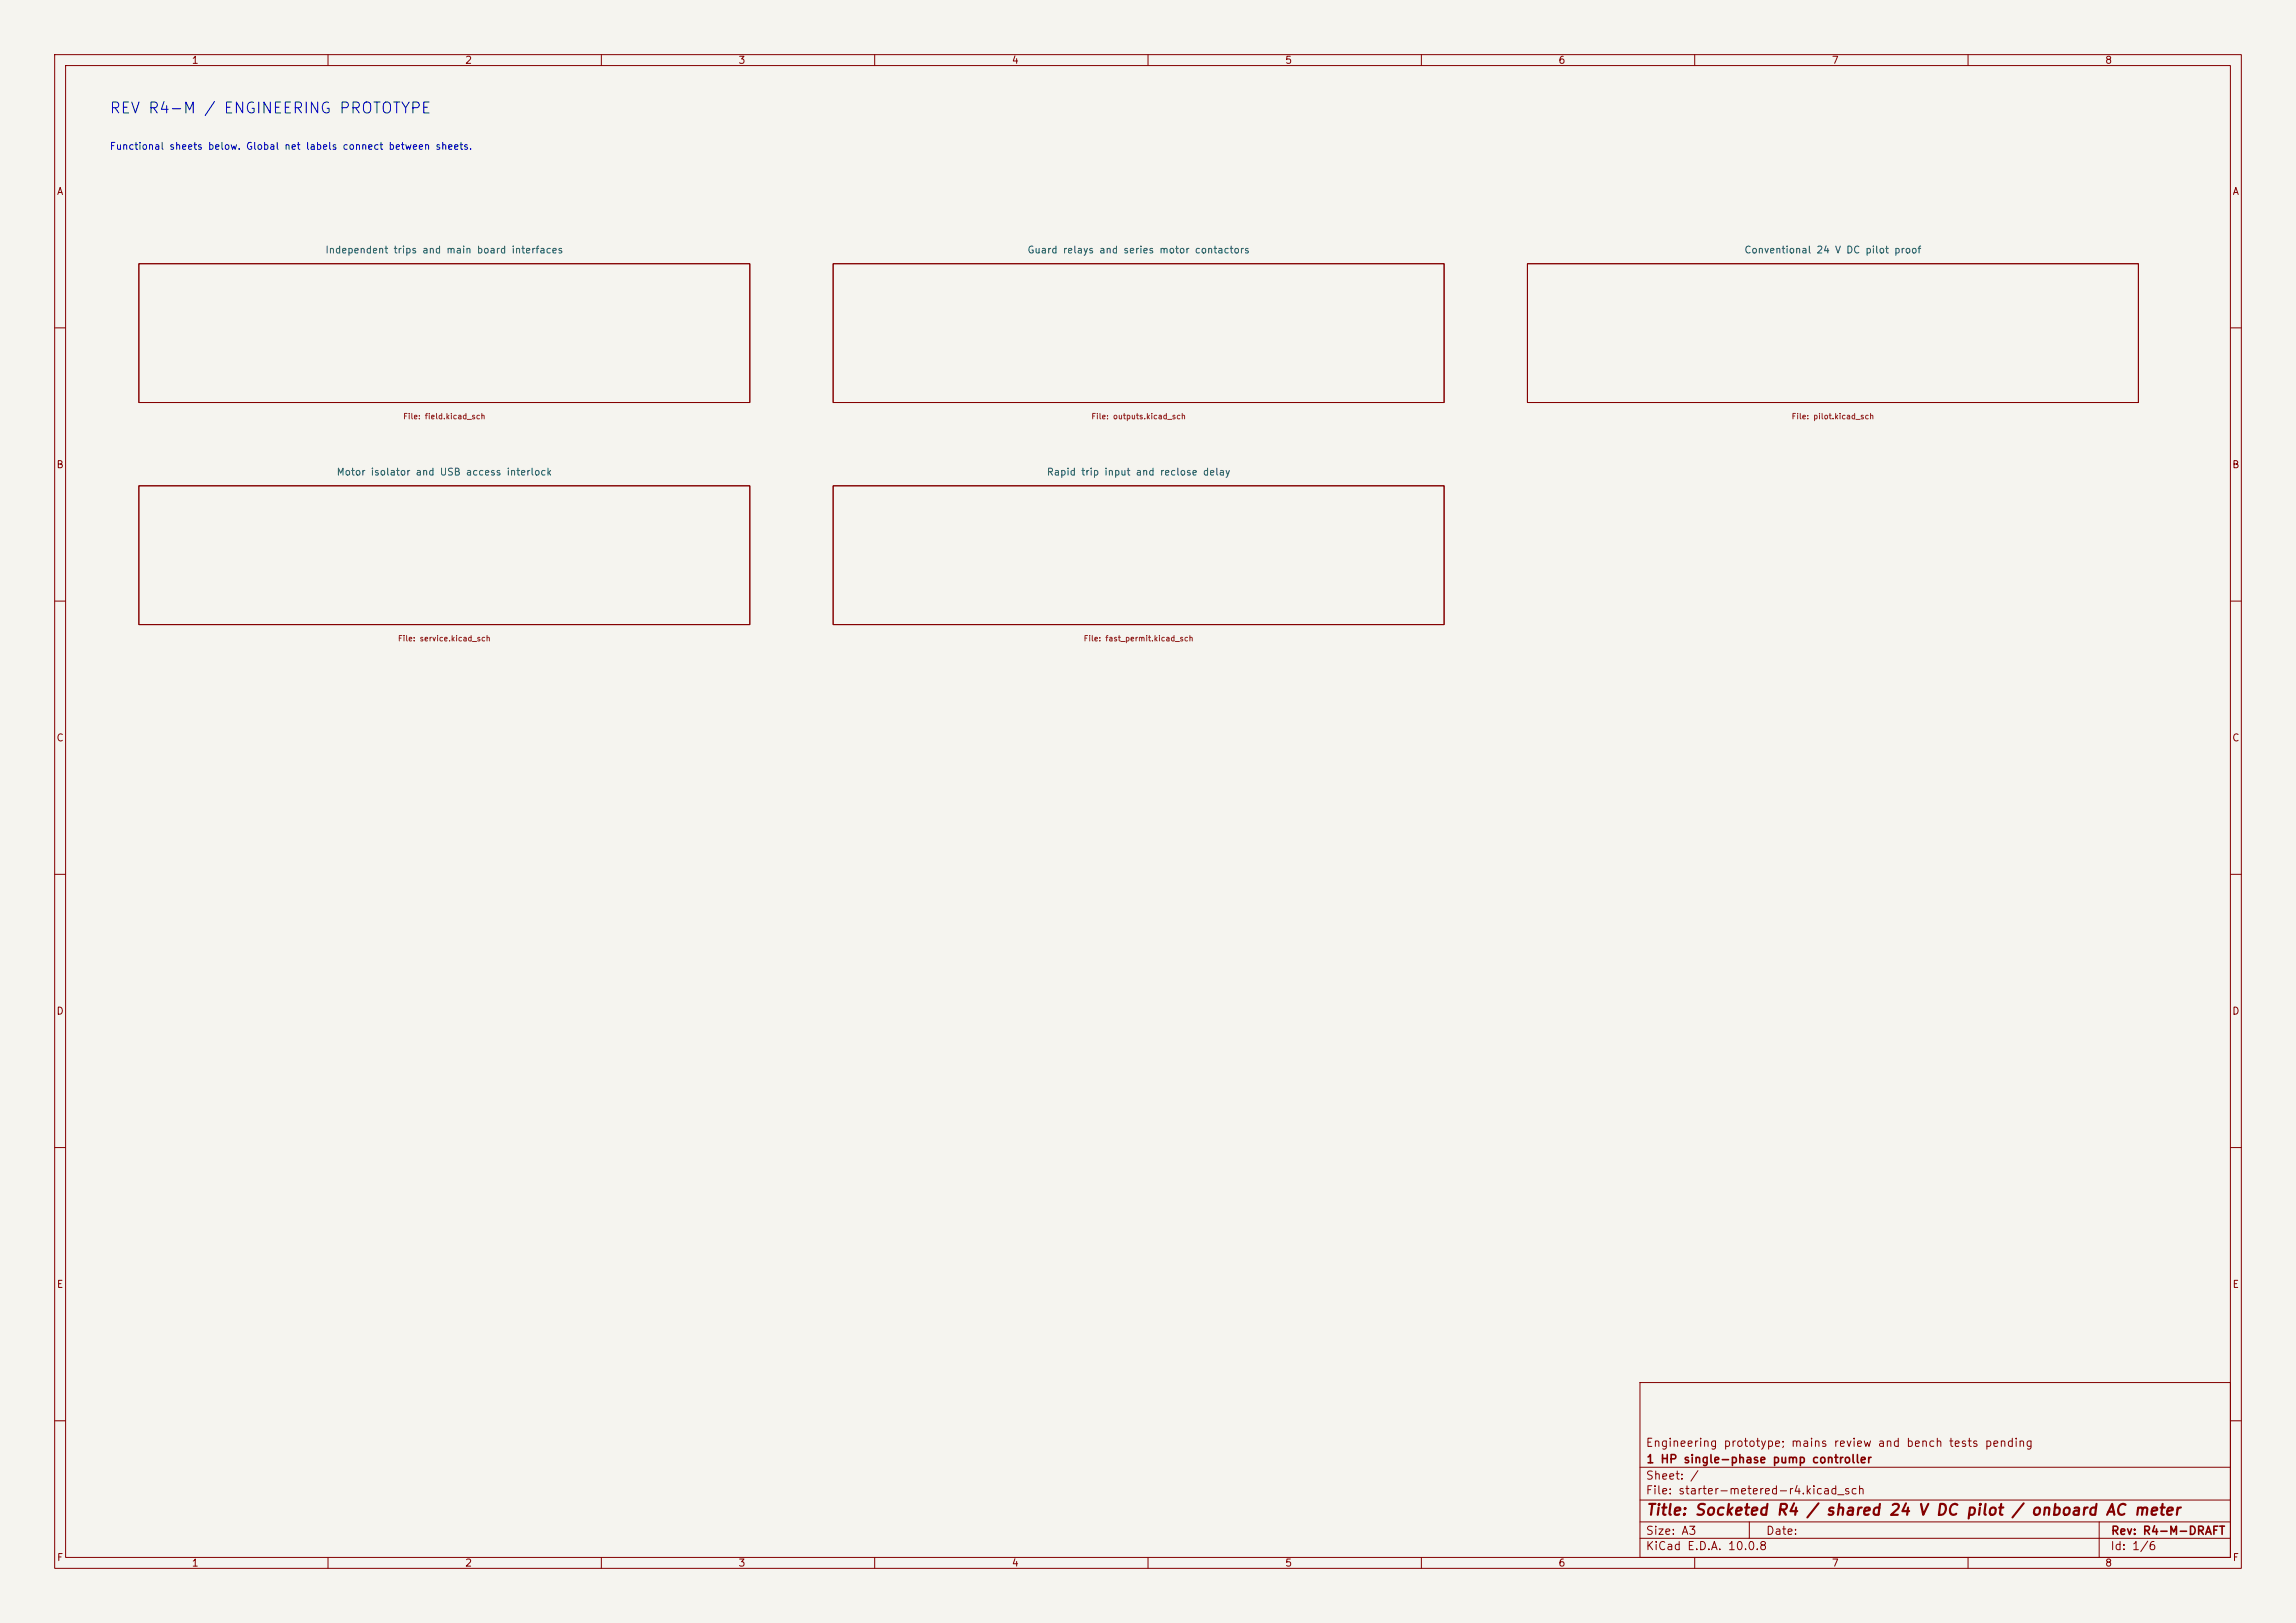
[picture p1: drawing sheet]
<svg xmlns="http://www.w3.org/2000/svg" width="420mm" height="297mm" viewBox="0 0 420 297" stroke-linecap="round" stroke-linejoin="round" font-family="sans-serif">
<defs><g id="words">
<text font-size="2" fill="#0000c2" x="19.9" y="21.3">REV R4-M / ENGINEERING PROTOTYPE</text>
<text font-size="2" fill="#840000" x="301" y="277.8">Title: Socketed R4 / shared 24 V DC pilot / onboard AC meter</text>
<g font-size="1.5" fill="#840000">
<text x="300.9" y="265.1">Engineering prototype; mains review and bench tests pending</text>
<text x="301" y="268.1">1 HP single-phase pump controller</text>
<text x="300.9" y="273.8">File: starter-metered-r4.kicad_sch</text>
<text x="300.9" y="271.1">Sheet: /</text>
<text x="300.9" y="281.2">Size: A3</text>
<text x="322.9" y="281.2">Date:</text>
<text x="386" y="281.2">Rev: R4-M-DRAFT</text>
<text x="300.9" y="284">KiCad E.D.A. 10.0.8</text>
<text x="385.9" y="284">Id: 1/6</text>
</g>
<g font-size="1.3" fill="#840000">
<text x="35" y="12">1</text>
<text x="85" y="12">2</text>
<text x="135" y="12">3</text>
<text x="185" y="12">4</text>
<text x="235" y="12">5</text>
<text x="285" y="12">6</text>
<text x="335" y="12">7</text>
<text x="385" y="12">8</text>
<text x="10.3" y="36">A</text>
<text x="408.3" y="36">A</text>
<text x="10.2" y="86">B</text>
<text x="408.2" y="86">B</text>
<text x="10.2" y="136">C</text>
<text x="408.2" y="136">C</text>
<text x="10.2" y="186">D</text>
<text x="408.2" y="186">D</text>
<text x="10.3" y="236">E</text>
<text x="408.3" y="236">E</text>
<text x="10.3" y="286">F</text>
<text x="35" y="287">1</text>
<text x="85" y="287">2</text>
<text x="135" y="287">3</text>
<text x="185" y="287">4</text>
<text x="235" y="287">5</text>
<text x="285" y="287">6</text>
<text x="335" y="287">7</text>
<text x="385" y="287">8</text>
<text x="408.3" y="286">F</text>
</g>
<text font-size="1.3" fill="#0000c2" x="20" y="27.7">Functional sheets below. Global net labels connect between sheets.</text>
<g font-size="1.3" fill="#006464">
<text x="59.4" y="46.7">Independent trips and main board interfaces</text>
<text x="187.8" y="46.7">Guard relays and series motor contactors</text>
<text x="319" y="46.7">Conventional 24 V DC pilot proof</text>
<text x="61.5" y="87.3">Motor isolator and USB access interlock</text>
<text x="191.4" y="87.3">Rapid trip input and reclose delay</text>
</g>
<g font-size="1" fill="#725600">
<text x="73.7" y="77">File: field.kicad_sch</text>
<text x="199.5" y="77">File: outputs.kicad_sch</text>
<text x="327.6" y="77">File: pilot.kicad_sch</text>
<text x="72.7" y="117.6">File: service.kicad_sch</text>
<text x="198.1" y="117.6">File: fast_permit.kicad_sch</text>
</g>
</g></defs>
<path d="M0 0h420v297h-420z" fill="#f5f4ef" stroke="#f5f4ef" stroke-width=".18"/>
<g fill="none" stroke="#840000" stroke-width=".18">
<path d="M10 10h400v277h-400zM12 12h396v273h-396zM60 10v2M110 10v2M160 10v2M210 10v2M260 10v2M310 10v2M360 10v2M25.4 48.3h111.8v25.4h-111.8zM152.4 48.3h111.8v25.4h-111.8zM279.4 48.3h111.8v25.4h-111.8z"/>
<path d="M10 60h2M408 60h2M25.4 88.9h111.8v25.4h-111.8zM152.4 88.9h111.8v25.4h-111.8zM10 110h2M408 110h2M10 160h2M408 160h2M10 210h2M408 210h2M300 253h108v32h-108zM10 260h2"/>
<path d="M300 278.5h108M300 274.5h108M300 268.5h108M320 278.5v3M384 278.5v6.5M408 260h2M60 285v2M110 285v2M160 285v2M210 285v2M260 285v2M300 281.5h108"/>
<path d="M310 285v2M360 285v2"/>
</g>
<use href="#words"/>
</svg>
